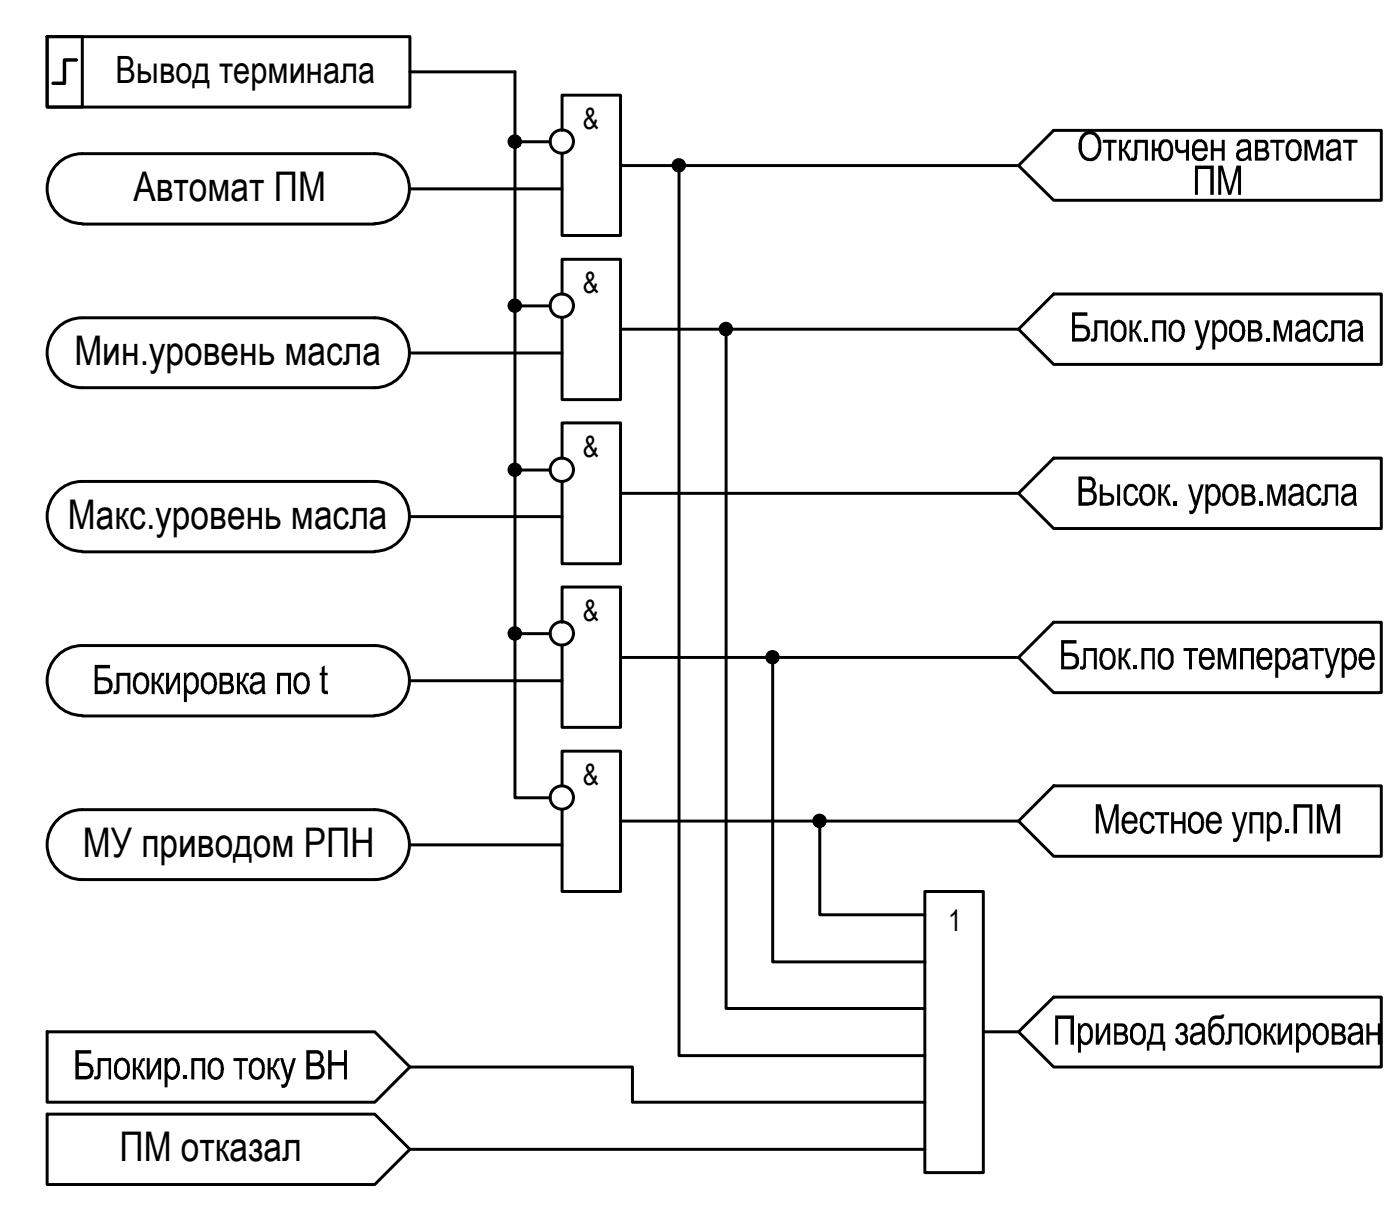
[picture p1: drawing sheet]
<svg xmlns="http://www.w3.org/2000/svg" width="120mm" height="103mm" viewBox="0 0 120 103" stroke-linecap="round" stroke-linejoin="round" font-family="sans-serif">
<defs><g id="words">
<g font-size="3.5">
<text x="11.4" y="17.1">Автомат ПМ</text>
<text x="101.8" y="16.6">ПМ</text>
<text x="91.4" y="29.2">Блок</text>
<text x="107.9" y="29.2">.масла</text>
<text x="6.4" y="31.2">Мин.уровень масла</text>
<text x="5.8" y="45.2">Макс.уровень масла</text>
<text x="91.9" y="43.2">Высок</text>
<text x="100" y="43.2">. уров</text>
<text x="107.3" y="43.2">.масла</text>
<text x="27.2" y="59.3">t</text>
<text x="90.4" y="57.1">Блок</text>
<text x="109.6" y="71.2">.ПМ</text>
<text x="7.1" y="73.1">МУ приводом РПН</text>
<text x="89.9" y="89.2">Привод заблокирован</text>
<text x="6.2" y="92.2">Блокир</text>
<text x="10.2" y="99.1">ПМ отказал</text>
</g>
<text font-size="3.2" x="9.9" y="7.1">Вывод терминала</text>
<g font-size="2.5">
<text x="49.8" y="11">&amp;</text>
<text x="49.8" y="25">&amp;</text>
<text x="49.8" y="39">&amp;</text>
<text x="49.8" y="53">&amp;</text>
<text x="49.8" y="67">&amp;</text>
<text x="81" y="79.5">1</text>
</g>
</g></defs>
<!-- layer: 0 -->
<g fill="none" stroke="#000" stroke-width=".25">
<path d="M4 3.1h3v6h-3zM4 3.1h31v6h-31zM7 19.1h25M32 13.1a2.98 2.98 0 0 1 3 3 2.98 2.98 0 0 1-3 3M32 13.1h-25a2.98 2.98 0 0 0-3 3 2.98 2.98 0 0 0 3 3M35 16.1h13M35 6.1h9v6M47 12.1h-3v56h3M48 11.1v-3h5v12h-5v-7M53 14.1h34M58 14.1v76h21M87 14.1l3-3h28v6h-28z"/>
<path d="M32 27.1a2.98 2.98 0 0 1 3 3 2.98 2.98 0 0 1-3 3M32 27.1h-25a2.98 2.98 0 0 0-3 3 2.98 2.98 0 0 0 3 3h25M35 30.1h13M44 26.1h3M48 25.1v-3h5v12h-5v-7M48 39.1v-3h5v12h-5v-7M53 28.1h34M62 28.1v58h17M87 28.1l3-3h28v6h-28zM90 39.1h28v6h-28l-3-3zM7 47.1h25M32 55.1a2.98 2.98 0 0 1 3 3 2.98 2.98 0 0 1-3 3"/>
<path d="M32 41.1a2.98 2.98 0 0 1 3 3 2.98 2.98 0 0 1-3 3M32 55.1h-25a2.98 2.98 0 0 0-3 3 2.98 2.98 0 0 0 3 3M32 41.1h-25a2.98 2.98 0 0 0-3 3 2.98 2.98 0 0 0 3 3M35 58.1h13M35 44.1h13M44 54.1h3M44 40.1h3M48 53.1v-3h5v12h-5v-7M53 56.1h34M53 42.1h34M66 56.1v26h13M90 53.1h28v6h-28l-3-3z"/>
<path d="M7 61.1h25M32 69.1a2.98 2.98 0 0 1 3 3 2.98 2.98 0 0 1-3 3M32 69.1h-25a2.98 2.98 0 0 0-3 3 2.98 2.98 0 0 0 3 3h25M35 72.1h13M48 67.1v-3h5v12h-5v-7M53 70.1h34M70 70.1v8h9M79 76.1h5v24h-5zM90 67.1h28v6h-28l-3-3zM4 95.1h28l3 3-3 3h-28zM4 88.1h28l3 3-3 3h-28zM35 91.1h19v3h25"/>
<path d="M35 98.1h44M84 88.1h3M87 88.1l3-3h28v6h-28z"/>
<circle cx="44" cy="12.1" r=".49"/>
<circle cx="48" cy="12.1" r=".99"/>
<circle cx="58" cy="14.1" r=".49"/>
<circle cx="44" cy="26.1" r=".49"/>
<circle cx="48" cy="26.1" r=".99"/>
<circle cx="62" cy="28.1" r=".49"/>
<circle cx="44" cy="54.1" r=".49"/>
<circle cx="44" cy="40.1" r=".49"/>
<circle cx="48" cy="54.1" r=".99"/>
<circle cx="48" cy="40.1" r=".99"/>
<circle cx="66" cy="56.1" r=".49"/>
<circle cx="48" cy="68.1" r=".99"/>
<circle cx="70" cy="70.1" r=".49"/>
</g>
<g fill="#000" stroke="#000" stroke-width=".09">
<path d="M43.9 12.6h.3zM43.9 11.6h.2zM57.9 14.6h.2zM58 13.6h.1zM43.9 26.6h.3zM43.9 25.6h.2zM43.9 39.6h.2zM61.9 28.6h.2zM61.9 27.6h.2zM43.9 54.6h.3zM43.9 40.6h.3zM43.9 53.6h.2z"/>
<path d="M65.9 56.6h.2zM66 55.6h.1zM69.9 70.6h.3zM69.9 69.6h.2z"/>
<path d="M43.9 12.6h.2zM43.9 12.6h.2z"/>
<path d="M43.9 11.6h.3zM43.9 11.6h.3z"/>
<path d="M43.9 11.6h.3zM43.8 11.6h.4z"/>
<path d="M43.8 11.6l.4 .1zM43.8 11.6l.4 .1z"/>
<path d="M43.8 12.6h.4zM43.8 12.6h.4z"/>
<path d="M43.8 11.7h.5zM43.7 11.7h.6z"/>
<path d="M43.8 12.6h.4zM43.8 12.6h.4z"/>
<path d="M43.7 11.7l.7 .1zM43.7 11.7l.7 .1z"/>
<path d="M43.7 12.5h.6zM43.7 12.5l.5 .1z"/>
<path d="M43.6 11.8h.8zM43.6 11.8h.8z"/>
<path d="M43.6 12.5h.8zM43.6 12.5h.7z"/>
<path d="M43.6 11.8l.9 .1zM43.6 11.8l.9 .1z"/>
<path d="M43.6 12.4h.8zM43.6 12.4l.8 .1z"/>
<path d="M43.6 11.9h.9zM43.6 11.9h.9h-.9z"/>
<path d="M43.6 11.9l.9 .1zM43.6 11.9l.9 .1z"/>
<path d="M43.6 12.3l.9 .1zM43.6 12.3l.9 .1z"/>
<path d="M43.6 12.4h.8h.1zM43.6 12.4h.8h-.8z"/>
<path d="M43.5 12l1 .1v-.1zM43.5 12l1 .1h-1z"/>
<path d="M43.5 12.1h1zM43.5 12.1h1z"/>
<path d="M43.5 12.1l1 .1v-.1zM43.5 12.1l1 .1h-1z"/>
<path d="M43.5 12.2h1zM43.5 12.2h1z"/>
<path d="M43.5 12.2l1 .1v-.1zM43.5 12.2l1 .1h-.9z"/>
<path d="M57.9 14.6h.2zM58 14.6h.1z"/>
<path d="M58 13.6h.1zM57.9 13.6h.2z"/>
<path d="M57.9 13.6l.3 .1zM57.9 13.6l.3 .1z"/>
<path d="M57.8 13.7h.5zM57.7 13.7h.6z"/>
<path d="M57.8 14.6h.4zM57.8 14.6h.3z"/>
<path d="M57.7 13.7h.6zM57.7 13.7h.6z"/>
<path d="M57.7 14.6h.6zM57.7 14.6h.5z"/>
<path d="M57.7 13.7l.6 .1zM57.7 13.7l.6 .1z"/>
<path d="M57.7 14.5h.6zM57.7 14.5l.6 .1z"/>
<path d="M57.7 13.8h.7zM57.7 13.8h.7z"/>
<path d="M57.7 14.5h.6zM57.7 14.5h.6z"/>
<path d="M57.6 13.8l.8 .1v-.1zM57.6 13.8l.8 .1h-.8z"/>
<path d="M57.6 14.4h.8zM57.6 14.4l.7 .1z"/>
<path d="M57.6 13.9h.9zM57.6 13.9h.9z"/>
<path d="M57.6 14.4h.8zM57.6 14.4h.8z"/>
<path d="M57.5 13.9l1 .1v-.1zM57.5 13.9l1 .1h-1z"/>
<path d="M57.5 14.3l.9 .1 .1-.1zM57.5 14.3l.9 .1h-.8z"/>
<path d="M57.5 14l1 .1zM57.5 14l1 .1z"/>
<path d="M57.5 14.1h1zM57.5 14.1h1h-1z"/>
<path d="M57.5 14.1l1 .1zM57.5 14.1l1 .1z"/>
<path d="M57.5 14.2l1 .1v-.1zM57.5 14.2l1 .1h-1z"/>
<path d="M57.5 14.3h1zM57.5 14.3h1z"/>
<path d="M43.9 26.6h.2zM43.9 26.6h.2z"/>
<path d="M43.9 25.6l.3 .1zM43.9 25.7h.3z"/>
<path d="M43.9 39.6h.3zM43.9 39.6h.3z"/>
<path d="M43.9 25.7h.3zM43.8 25.7h.4z"/>
<path d="M43.9 39.6l.3 .1zM43.9 39.6l.3 .1z"/>
<path d="M43.8 25.7h.4zM43.8 25.7h.4z"/>
<path d="M43.8 26.6h.4zM43.8 26.6h.4z"/>
<path d="M43.8 39.7h.4zM43.8 39.7h.4z"/>
<path d="M43.8 25.7h.5zM43.7 25.7h.6z"/>
<path d="M43.8 26.5h.4zM43.8 26.5l.4 .1z"/>
<path d="M43.8 39.7h.5zM43.7 39.7h.6z"/>
<path d="M43.7 25.7l.7 .1zM43.7 25.7l.7 .1z"/>
<path d="M43.7 26.5h.6zM43.7 26.5h.5z"/>
<path d="M43.7 39.7h.7zM43.7 39.7h.7z"/>
<path d="M43.6 25.8h.8zM43.6 25.8h.8z"/>
<path d="M43.6 26.5h.8zM43.6 26.5h.7z"/>
<path d="M43.6 39.7l.8 .1v-.1zM43.6 39.7l.8 .1h-.8z"/>
<path d="M43.6 25.8l.9 .1zM43.6 25.8l.9 .1z"/>
<path d="M43.6 26.4h.8zM43.6 26.4l.8 .1z"/>
<path d="M43.6 39.8l.9 .1zM43.6 39.8l.9 .1z"/>
<path d="M43.6 25.9h.9zM43.6 25.9h.9h-.9z"/>
<path d="M43.6 25.9l.9 .1zM43.6 25.9l.9 .1z"/>
<path d="M43.6 26.3l.9 .1zM43.6 26.3l.9 .1z"/>
<path d="M43.6 26.4h.9zM43.6 26.4h.8z"/>
<path d="M43.6 39.9h.9zM43.6 39.9h.9z"/>
<path d="M43.6 39.9l.9 .1v-.1zM43.6 39.9l.9 .1h-1z"/>
<path d="M43.5 26l1 .1v-.1zM43.5 26l1 .1h-1z"/>
<path d="M43.5 26.1h1zM43.5 26.1h1z"/>
<path d="M43.5 26.1l1 .1v-.1zM43.5 26.1l1 .1h-1z"/>
<path d="M43.5 26.2h1zM43.5 26.2h1z"/>
<path d="M43.5 26.2l1 .1v-.1zM43.5 26.2l1 .1h-.9z"/>
<path d="M61.9 28.6h.2zM61.9 28.6h.2z"/>
<path d="M61.9 27.6h.2zM61.9 27.6h.2z"/>
<path d="M61.9 27.6h.3zM61.8 27.6h.4z"/>
<path d="M61.8 27.6l.4 .1zM61.8 27.6l.4 .1z"/>
<path d="M61.8 28.6h.4zM61.8 28.6h.3z"/>
<path d="M61.8 27.7h.5zM61.7 27.7h.6z"/>
<path d="M61.8 28.6h.4zM61.8 28.6h.4z"/>
<path d="M61.7 27.7l.7 .1zM61.7 27.7l.7 .1z"/>
<path d="M61.7 28.5h.6zM61.7 28.5l.5 .1z"/>
<path d="M61.6 27.8h.8zM61.6 27.8h.8z"/>
<path d="M61.6 28.5h.8zM61.6 28.5h.7z"/>
<path d="M61.6 27.8l.8 .1zM61.6 27.8l.8 .1z"/>
<path d="M61.6 28.4l.8 .1v-.1zM61.6 28.4l.8 .1h-.8z"/>
<path d="M61.6 27.9h.8zM61.6 27.9h.8h-.8z"/>
<path d="M61.6 27.9l.9 .1zM61.6 27.9l.9 .1z"/>
<path d="M61.6 28.3l.8 .1zM61.6 28.3l.8 .1z"/>
<path d="M61.6 28.4h.8zM61.6 28.4h.8z"/>
<path d="M61.5 28l1 .1v-.1zM61.5 28l1 .1h-1z"/>
<path d="M61.5 28.1h1zM61.5 28.1h1z"/>
<path d="M61.5 28.1l1 .1v-.1zM61.5 28.1l1 .1h-1z"/>
<path d="M61.5 28.2h1zM61.5 28.2h1z"/>
<path d="M61.5 28.2l.9 .1 .1-.1zM61.5 28.2l.9 .1h-.8z"/>
<path d="M43.9 54.6h.2zM43.9 54.6h.2z"/>
<path d="M43.9 40.6h.2zM43.9 40.6h.2z"/>
<path d="M43.9 53.6h.3zM43.9 53.6h.3z"/>
<path d="M43.9 53.6h.3zM43.8 53.6h.4z"/>
<path d="M43.8 53.6l.4 .1zM43.8 53.6l.4 .1z"/>
<path d="M43.8 54.6h.4zM43.8 54.6h.4z"/>
<path d="M43.8 40.6h.4zM43.8 40.6h.4z"/>
<path d="M43.8 53.7h.5zM43.7 53.7h.6z"/>
<path d="M43.8 54.6h.4zM43.8 54.6h.4z"/>
<path d="M43.8 40.6h.4zM43.8 40.6h.4z"/>
<path d="M43.7 53.7l.7 .1zM43.7 53.7l.7 .1z"/>
<path d="M43.7 54.5h.6zM43.7 54.5l.5 .1z"/>
<path d="M43.7 40.5h.6zM43.7 40.5l.5 .1z"/>
<path d="M43.6 53.8h.8zM43.6 53.8h.8z"/>
<path d="M43.6 54.5h.8zM43.6 54.5h.7z"/>
<path d="M43.6 40.5h.8zM43.6 40.5h.7z"/>
<path d="M43.6 53.8l.9 .1-.1-.1zM43.6 53.8l.9 .1h-.9z"/>
<path d="M43.6 54.4h.8zM43.6 54.4l.8 .1z"/>
<path d="M43.6 40.4h.8zM43.6 40.4l.8 .1z"/>
<path d="M43.6 53.9h.9zM43.6 53.9h.9z"/>
<path d="M43.6 53.9l.9 .1zM43.6 53.9l.9 .1z"/>
<path d="M43.6 54.3l.9 .1zM43.6 54.3l.9 .1z"/>
<path d="M43.6 54.4h.8h.1zM43.6 54.4h.8h-.8z"/>
<path d="M43.6 40.3l.9 .1v-.1zM43.6 40.3l.9 .1h-.9z"/>
<path d="M43.6 40.4h.9zM43.6 40.4h.8z"/>
<path d="M43.5 54l1 .1v-.1zM43.5 54l1 .1h-1z"/>
<path d="M43.5 54.1h1zM43.5 54.1h1z"/>
<path d="M43.5 54.1l1 .1v-.1zM43.5 54.1l1 .1h-1z"/>
<path d="M43.5 54.2h1zM43.5 54.2h1z"/>
<path d="M43.5 54.2l1 .1v-.1zM43.5 54.2l1 .1h-.9z"/>
<path d="M43.5 40h1zM43.5 40h1z"/>
<path d="M43.5 40l1 .1v-.1zM43.5 40l1 .1h-1z"/>
<path d="M43.5 40.1l1 .1zM43.5 40.1l1 .1z"/>
<path d="M43.5 40.2l1 .1v-.1zM43.5 40.2l1 .1h-1z"/>
<path d="M43.5 40.3h1zM43.5 40.3h1z"/>
<path d="M65.9 56.6h.2zM66 56.6h.1z"/>
<path d="M66 55.6h.1zM65.9 55.6h.2z"/>
<path d="M65.9 55.6l.3 .1zM65.9 55.6l.3 .1z"/>
<path d="M65.8 55.7h.5zM65.7 55.7h.6z"/>
<path d="M65.8 56.6h.4zM65.8 56.6h.3z"/>
<path d="M65.7 55.7h.6zM65.7 55.7h.6z"/>
<path d="M65.7 56.6h.6zM65.7 56.6h.5z"/>
<path d="M65.7 55.7l.6 .1zM65.7 55.7l.6 .1z"/>
<path d="M65.7 56.5h.6zM65.7 56.5l.6 .1z"/>
<path d="M65.7 55.8h.7zM65.7 55.8h.7z"/>
<path d="M65.7 56.5h.6zM65.7 56.5h.6z"/>
<path d="M65.6 55.8l.8 .1v-.1zM65.6 55.8l.8 .1h-.8z"/>
<path d="M65.6 56.4h.8zM65.6 56.4l.7 .1z"/>
<path d="M65.6 55.9h.9zM65.5 55.9h1z"/>
<path d="M65.6 56.4h.8zM65.6 56.4h.8z"/>
<path d="M65.5 55.9l1 .1v-.1zM65.5 55.9l1 .1h-1z"/>
<path d="M65.5 56h1zM65.5 56h1z"/>
<path d="M65.5 56.3h1zM65.5 56.3h1z"/>
<path d="M65.5 56.3l.9 .1 .1-.1zM65.5 56.3l.9 .1h-.8z"/>
<path d="M65.5 56l1 .1v-.1zM65.5 56l1 .1h-1z"/>
<path d="M65.5 56.1l1 .1zM65.5 56.1l1 .1z"/>
<path d="M65.5 56.2l1 .1v-.1zM65.5 56.2l1 .1h-1z"/>
<path d="M69.9 70.6h.2zM69.9 70.6h.2z"/>
<path d="M69.9 69.6h.3zM69.9 69.6h.3z"/>
<path d="M69.9 69.6h.3zM69.8 69.6h.4z"/>
<path d="M69.8 69.6l.4 .1zM69.8 69.6l.4 .1z"/>
<path d="M69.8 70.6h.4zM69.8 70.6h.4z"/>
<path d="M69.8 69.7h.5zM69.7 69.7h.6z"/>
<path d="M69.8 70.6h.4zM69.8 70.6h.4z"/>
<path d="M69.7 69.7l.7 .1zM69.7 69.7l.7 .1z"/>
<path d="M69.7 70.5h.6zM69.7 70.5l.5 .1z"/>
<path d="M69.6 69.8h.8zM69.6 69.8h.8z"/>
<path d="M69.6 70.5h.8zM69.6 70.5h.7z"/>
<path d="M69.6 69.8h.8zM69.6 69.8h.8z"/>
<path d="M69.6 70.4h.8zM69.6 70.4l.8 .1z"/>
<path d="M69.6 69.8l.8 .1v-.1zM69.6 69.8l.8 .1h-.8z"/>
<path d="M69.6 69.9l.9 .1zM69.6 69.9l.9 .1z"/>
<path d="M69.6 70.3l.8 .1zM69.6 70.3l.8 .1z"/>
<path d="M69.6 70.4h.8zM69.6 70.4h.8h-.8z"/>
<path d="M69.5 70l1 .1v-.1zM69.5 70l1 .1h-1z"/>
<path d="M69.5 70.1h1zM69.5 70.1h1z"/>
<path d="M69.5 70.1l1 .1v-.1zM69.5 70.1l1 .1h-1z"/>
<path d="M69.5 70.2h1zM69.5 70.2h1z"/>
<path d="M69.5 70.2l.9 .1 .1-.1zM69.5 70.2l.9 .1h-.8z"/>
</g>
<g fill="#000">
<path d="M94.2 11.9h1.2v.3h-.5v1.5h-.2v-1.5h-.5zM95.6 11.9h.2v.8h.2l.1-.2a.52 .52 0 0 1 .4-.6h.1v.3l-.2 .1-.2 .4a.11 .11 0 0 0-.1 .1 .11 .11 0 0 0 .1 .1l.5 .8h-.3l-.5-.8h-.1v.8h-.2zM96.9 11.9h1.1v1.8h-.2v-1.5h-.6v1a.6 .6 0 0 1-.3 .6l-.3-.1v-.2h.3v-.2zM100.4 11.9h.2v.4a.43 .43 0 0 0 .2 .5 .43 .43 0 0 0 .5-.1v-.8h.3v1.8h-.3v-.7h-.1a.56 .56 0 0 1-.6 0 .56 .56 0 0 1-.2-.6zM103.4 11.9h.3v.8h.7v-.8h.2v1.8h-.2v-.8h-.7v.8h-.3zM108.5 11.9h1.2v.3h-.5v1.5h-.2v-1.5h-.5zM111.4 11.9h.4l.4 1.5 .5-1.5h.3v1.8h-.2v-1.4l-.5 1.4h-.2l-.4-1.5v1.5h-.3zM114.7 11.9h1.3v.3h-.6v1.5h-.2v-1.5h-.5zM96.5 27.3h.2v.8l.3-.2a.51 .51 0 0 1 .5-.6v.3h-.2l-.1 .4a.23 .23 0 0 0-.2 .2 .23 .23 0 0 0 .2 .2l.4 .8h-.3l-.4-.8-.1-.1-.1 .9h-.2zM97.8 28.8h.2v.4h-.2zM98.4 27.3h1.2v1.9h-.2v-1.6h-.7v1.6h-.3zM102 27.3h.3l.4 1.5 .4-1.5h.3l-.7 2.1a.45 .45 0 0 1-.5 .4v-.2a.37 .37 0 0 0 .4-.4z"/>
<path d="M113.7 27.3h1.2v1.9h-.3v-1.6h-.6v.9a.49 .49 0 0 1-.3 .7h-.2v-.3a.23 .23 0 0 0 .2-.1 .23 .23 0 0 0 0-.3zM10 57.4h1.1v1.9h-.2v-1.6h-.7v.9a.47 .47 0 0 1 0 .5 .47 .47 0 0 1-.5 .2v-.3a.22 .22 0 0 0 .3-.1 .22 .22 0 0 0 0-.3zM13 57.4h.2v.8h.2l.1-.3a.44 .44 0 0 1 .5-.5v.3a.16 .16 0 0 0-.2 0 .16 .16 0 0 0 0 .2l-.2 .3-.1 .1 .3 .4 .3 .6h-.3l-.5-.9h-.1v.9h-.2zM14.2 57.4h.2v1.4l.7-1.4h.3v1.9h-.2v-1.4l-.8 1.4h-.2zM20.2 57.4h.3v.8h.1l.1-.2a.51 .51 0 0 1 .6-.6v.3a.16 .16 0 0 0-.2 0 .16 .16 0 0 0-.1 .2l-.1 .2-.2 .2 .3 .4 .3 .6h-.3l-.4-.9h-.1v.9h-.3zM23.7 57.4h1.2v1.9h-.3v-1.6h-.7v1.6h-.2zM95.6 55.3h.2v.8h.2l.1-.3a.52 .52 0 0 1 .4-.5h.1v.3l-.3 .1-.1 .4-.2 .1 .4 .4 .2 .5h-.2l-.3-.6-.3-.2v.8h-.2zM96.8 56.8h.3v.3h-.3zM96.1 41.5h.1a.58 .58 0 0 1 .6-.1 .58 .58 0 0 1 .4 .5h-.2a.39 .39 0 0 0-.5-.3 .39 .39 0 0 0-.3 .4v.3a.42 .42 0 0 0 .2 .5 .42 .42 0 0 0 .5 0l.1-.3h.2v.2a.63 .63 0 0 1-.8 .5 .63 .63 0 0 1-.4-.8v-.5zM97.5 55.3h1.1v1.8h-.2v-1.5h-.6v1.5h-.3zM98.9 41.4h.3v.7h.1l.2-.3a.39 .39 0 0 1 .5-.4v.2a.23 .23 0 0 0-.3 .3l-.1 .2-.2 .1 .3 .2 .3 .8h-.3l-.3-.7-.1-.2h-.1v.9h-.3zM101.1 55.3h1.2v.3h-.5v1.5h-.2v-1.5h-.5z"/>
<path d="M104 55.3h.4l.4 1.5 .4-1.5h.4v1.8h-.3v-1.4l-.4 1.4h-.2l-.4-1.5v1.5h-.3zM105.9 55.3h1.2v1.8h-.2v-1.5h-.7v1.5h-.3zM111.8 55.3h1.3v.3h-.5v1.5h-.2v-1.5h-.6zM113.2 41.4h1.1v1.8h-.2v-1.6h-.7v1.1a.39 .39 0 0 1-.4 .5h-.1v-.3l.3-.1zM113.1 55.3h.3l.4 1.5 .4-1.5h.3l-.7 2.2a.45 .45 0 0 1-.6 .4v-.3a.37 .37 0 0 0 .5-.5zM93.6 68.7h.4l.6 2.1 .6-2.1h.4v2.5h-.3v-2.1l-.6 2.1h-.3l-.5-2.2v2.2h-.3zM97.6 69.5a.58 .58 0 0 1 .7-.1 .58 .58 0 0 1 .3 .5h-.2a.39 .39 0 0 0-.5-.3 .39 .39 0 0 0-.3 .5v.2a.47 .47 0 0 0 .1 .5 .47 .47 0 0 0 .5 .1l.2-.2v-.2h.2l-.1 .4a.62 .62 0 0 1-.8 .2 .62 .62 0 0 1-.3-.7v-.6zM98.6 69.3h1.3v.3h-.5v1.6h-.3v-1.6h-.5zM100 69.3h.3v.8h.7v-.8h.3v1.9h-.3v-.8h-.7v.8h-.3zM105.2 69.3h.3l.4 1.5 .4-1.5h.3l-.7 2.1a.42 .42 0 0 1-.6 .4v-.2a.43 .43 0 0 0 .5-.4zM106.7 69.3h1.2v1.9h-.2v-1.6h-.7v1.6h-.3zM11.3 90.3h.3v.8a.67 .67 0 0 0 .4-.6l.2-.2h.2l-.1 .3a.18 .18 0 0 0-.2 .1 .18 .18 0 0 0 0 .1v.2a.24 .24 0 0 0-.2 .2 .24 .24 0 0 0 .2 .2l.3 .8h-.2l-.4-.8-.2-.1v.9h-.3z"/>
<path d="M12.5 90.3h.3v1.4l.7-1.4h.3v1.9h-.3v-1.4l-.7 1.4h-.3zM15.7 91.8h.3v.4h-.3zM16.3 90.3h1.2v1.9h-.2v-1.6h-.7v1.6h-.3zM19.9 90.3h1.3v.3h-.5v1.6h-.2v-1.6h-.6zM22.9 90.3h.2v.8h.2l.1-.2a.51 .51 0 0 1 .5-.6v.3a.31 .31 0 0 0-.3 .4l-.2 .2 .2 .3 .4 .7h-.3l-.4-.8-.1-.1-.1 .9h-.2zM23.9 90.3h.3l.4 1.5 .4-1.5h.3l-.7 2.2a.37 .37 0 0 1-.2 .3 .37 .37 0 0 1-.4 0v-.2a.38 .38 0 0 0 .5-.4zM28 89.7h.3v1h1.1v-1h.2v2.5h-.2v-1.2h-1.1v1.2h-.3zM100.5 87.5a.51 .51 0 0 1 .8 0 .51 .51 0 0 1 0 .7 .56 .56 0 0 1-.1 1 .56 .56 0 0 1-.8-.5l.2-.1a.33 .33 0 0 0 .4 .4 .33 .33 0 0 0 .1-.6l-.3-.1v-.2a.28 .28 0 0 0 .4-.1 .28 .28 0 0 0-.1-.4 .28 .28 0 0 0-.4 .2l-.1 .1-.2-.1zM104.9 87.4h1.2v1.8h-.2v-1.6h-.7v.9a.47 .47 0 0 1 0 .5 .47 .47 0 0 1-.5 .2v-.3h.2zM108 87.4h.2v.8l.3-.3a.45 .45 0 0 1 .5-.5v.2a.31 .31 0 0 0-.3 .4l-.2 .3 .2 .2 .4 .7h-.3l-.3-.7-.2-.2h-.1v.9h-.2zM109.1 87.4h.3v1.4l.7-1.4h.3v1.8h-.3v-1.4l-.7 1.4h-.3zM116.7 87.4h.3v.7h.7v-.7h.2v1.8h-.2v-.8h-.7v.8h-.3z"/>
<path d="M92.5 11.4l.5-.2 .4 .1a1.17 1.17 0 0 1 .7 1.4l-.1 .3-.1 .3a.92 .92 0 0 1-1.1 .4 .92 .92 0 0 1-.6-.9v-.8zM92.7 11.6l-.3 .5v.8l.1 .2 .3 .3a.67 .67 0 0 0 .7 0 .67 .67 0 0 0 .3-.7v-.4l-.1-.2a.63 .63 0 0 0-1-.5z"/>
<path d="M98.4 11.9h.2v.8h.3l.1-.2a.62 .62 0 0 1 .7-.6 .62 .62 0 0 1 .5 .7v.6a.62 .62 0 0 1-.7 .6 .62 .62 0 0 1-.6-.7v-.2h-.3v.8h-.2zM99.4 12.1l-.2 .4v.4a.42 .42 0 0 0 .5 .6 .86 .86 0 0 0 .2-1 .38 .38 0 0 0-.5-.4z"/>
<path d="M102 12.1a.67 .67 0 0 1 .8-.1 .67 .67 0 0 1 .4 .7v.2h-1.1a.43 .43 0 0 0 .2 .6 .43 .43 0 0 0 .6-.3h.3l-.1 .1a.7 .7 0 0 1-.8 .4 .7 .7 0 0 1-.5-.8v-.5zM102.2 12.2l-.1 .3v.2h.8a.42 .42 0 0 0-.2-.5 .42 .42 0 0 0-.5 0z"/>
<path d="M105.8 12l.4-.1a.53 .53 0 0 1 .5 .1 .53 .53 0 0 1 .2 .6v.9v.2h-.2l-.1-.2a.56 .56 0 0 1-.7 .2 .56 .56 0 0 1-.3-.7 1.05 1.05 0 0 1 1-.4 .35 .35 0 0 0-.3-.5 .35 .35 0 0 0-.4 .4l-.3-.1zM106 13a.33 .33 0 0 0 0 .5 .33 .33 0 0 0 .5-.2l.1-.1v-.4z"/>
<path d="M107.2 11.9h.6a.48 .48 0 0 1 .5 .3 .48 .48 0 0 1-.1 .6 .5 .5 0 0 1 .2 .6 .5 .5 0 0 1-.5 .3h-.7zM107.4 12.2v.5h.3a.27 .27 0 0 0 .4-.3 .27 .27 0 0 0-.4-.2zM107.4 13v.5h.4a.28 .28 0 0 0 .4-.3 .28 .28 0 0 0-.5-.2z"/>
<path d="M110 12.1l.4-.2a.81 .81 0 0 1 .8 1.1l-.1 .2a.67 .67 0 0 1-.8 .6 .67 .67 0 0 1-.5-.8v-.5zM110.3 12.1a1.04 1.04 0 0 0 0 1.4 .53 .53 0 0 0 .5-.2 .53 .53 0 0 0 .1-.6 .49 .49 0 0 0-.6-.6z"/>
<path d="M113.5 12l.3-.1a.53 .53 0 0 1 .6 .1 .53 .53 0 0 1 .1 .6l.1 1.1h-.3v-.2l-.1 .1a.53 .53 0 0 1-.9-.2 .53 .53 0 0 1 .6-.7 .29 .29 0 0 0 .3-.1 .29 .29 0 0 0 0-.3 .38 .38 0 0 0-.4-.1 .38 .38 0 0 0-.3 .3l-.2-.1zM113.6 13a.31 .31 0 0 0 0 .4 .31 .31 0 0 0 .4 .1l.2-.2 .1-.5z"/>
<path d="M95 27.6l.1-.1a.7 .7 0 0 1 .8 0 .7 .7 0 0 1 .3 .7v.2a.7 .7 0 0 1-.7 .8 .7 .7 0 0 1-.6-.9v-.4zM95.3 27.6l-.2 .3v.3a.5 .5 0 0 0 .2 .6 .5 .5 0 0 0 .5 .1l.2-.3v-.3a.49 .49 0 0 0-.1-.6 .49 .49 0 0 0-.6-.1z"/>
<path d="M100 27.6l.1-.1a.69 .69 0 0 1 .8-.1 .69 .69 0 0 1 .3 .7v.3a.68 .68 0 0 1-.7 .8 .68 .68 0 0 1-.7-.8v-.5zM100.2 27.6l-.1 .4v.3a.47 .47 0 0 0 .1 .5 .47 .47 0 0 0 .6 .1l.1-.3v-.6a.45 .45 0 0 0-.7-.4z"/>
<path d="M103.6 27.3h.2v.3a.54 .54 0 0 1 .6-.3 .54 .54 0 0 1 .4 .6v.7a.54 .54 0 0 1-.4 .5 .54 .54 0 0 1-.6-.1v.8h-.2zM103.9 27.6l-.1 .5v.3a.46 .46 0 0 0 .5 .5 1.03 1.03 0 0 0 .2-1.1l-.2-.2z"/>
<path d="M105.2 27.6a.68 .68 0 0 1 .8-.2 .68 .68 0 0 1 .3 .7v.4a.68 .68 0 0 1-.7 .7 .68 .68 0 0 1-.6-.8v-.5zM105.4 27.6l-.2 .3v.4a.44 .44 0 0 0 .2 .6 .44 .44 0 0 0 .6-.2l.1-.4a.5 .5 0 0 0-.1-.6 .5 .5 0 0 0-.6-.1z"/>
<path d="M106.6 27.3h.6a.5 .5 0 0 1 .5 .3 .5 .5 0 0 1-.1 .6 .5 .5 0 0 1 .2 .6 .5 .5 0 0 1-.5 .4h-.7zM106.9 27.6v.5h.2a.27 .27 0 0 0 .4-.2 .27 .27 0 0 0-.4-.3zM106.9 28.4v.5h.3a.3 .3 0 0 0 .4-.3 .3 .3 0 0 0-.5-.2z"/>
<path d="M115.3 27.5l.3-.2a.56 .56 0 0 1 .6 .1 .56 .56 0 0 1 .2 .6l.1 1.2h-.3l-.1-.2a.56 .56 0 0 1-1-.1 .56 .56 0 0 1 .7-.8h.1a.28 .28 0 0 0 .3-.3 .28 .28 0 0 0-.4-.2h-.2l-.2 .3h-.2zM115.5 28.4a.33 .33 0 0 0 .1 .6 .33 .33 0 0 0 .5-.3l.1-.5z"/>
<path d="M8.1 56.8h1.3v.3h-1.1v.7h.6a.71 .71 0 0 1 .7 .6 .71 .71 0 0 1-.4 .8l-.2 .1h-.9zM8.3 58.1v.9h.6a.42 .42 0 0 0 .4-.5 .42 .42 0 0 0-.4-.4z"/>
<path d="M11.5 57.7l.1-.1a.71 .71 0 0 1 .8-.1 .71 .71 0 0 1 .3 .7v.4a.68 .68 0 0 1-.7 .7 .68 .68 0 0 1-.7-.8l.1-.6zM11.9 57.7a.84 .84 0 0 0 0 1.3 .55 .55 0 0 0 .6-.7v-.2a.52 .52 0 0 0-.6-.4z"/>
<path d="M15.7 57.4h.2v.3a.59 .59 0 0 1 .7-.3 .59 .59 0 0 1 .4 .6v.7l-.1 .1a.51 .51 0 0 1-.4 .5 .51 .51 0 0 1-.5-.2v.8h-.3zM16.2 57.7l-.2 .3-.1 .5a.41 .41 0 0 0 .2 .5 .41 .41 0 0 0 .5-.2l.1-.5a.48 .48 0 0 0-.5-.6z"/>
<path d="M17.3 57.6h.1a.68 .68 0 0 1 .7-.1 .68 .68 0 0 1 .4 .7v.3a.68 .68 0 0 1-.7 .8 .68 .68 0 0 1-.7-.8v-.5zM17.6 57.7l-.2 .4v.4a.42 .42 0 0 0 .3 .5 .42 .42 0 0 0 .5-.3v-.5a.47 .47 0 0 0-.1-.4 .47 .47 0 0 0-.5-.1z"/>
<path d="M18.8 57.4h.6a.47 .47 0 0 1 .5 .3 .47 .47 0 0 1-.2 .6 .52 .52 0 0 1 .3 .6 .52 .52 0 0 1-.6 .4h-.6zM19 57.7v.5h.3a.27 .27 0 0 0 .4-.2 .27 .27 0 0 0-.4-.3zM19 58.5v.5h.4a.29 .29 0 0 0 .3-.3 .29 .29 0 0 0-.4-.2z"/>
<path d="M21.4 57.7a.7 .7 0 0 1 1.2 0v1.3l.1 .3h-.3v-.3l-.3 .2a.54 .54 0 0 1-.8-.4 .54 .54 0 0 1 .7-.6 .3 .3 0 0 0 .4-.3 .3 .3 0 0 0-.5-.2h-.2l-.1 .3h-.2zM21.7 58.5a.32 .32 0 0 0 0 .5 .32 .32 0 0 0 .5-.1l.2-.2v-.4z"/>
<path d="M25.2 57.7l.1-.1a.71 .71 0 0 1 .8-.1 .71 .71 0 0 1 .4 .7l-.1 .6a.67 .67 0 0 1-.8 .5 .67 .67 0 0 1-.5-.8v-.4zM25.4 57.8l-.1 .3v.5a.42 .42 0 0 0 .4 .4 .42 .42 0 0 0 .5-.4v-.3a.48 .48 0 0 0-.2-.5 .48 .48 0 0 0-.5-.1z"/>
<path d="M94 55.6h.1a.71 .71 0 0 1 .8-.2 .71 .71 0 0 1 .4 .8v.4a.66 .66 0 0 1-.8 .6 .66 .66 0 0 1-.6-.8v-.3zM94.3 55.7l-.1 .2v.4a.47 .47 0 0 0 .2 .6 .47 .47 0 0 0 .5-.1l.1-.3v-.4a.45 .45 0 0 0-.1-.4 .45 .45 0 0 0-.5-.1z"/>
<path d="M97.5 41.6a.67 .67 0 0 1 .8-.2 .67 .67 0 0 1 .4 .7v.5l-.1 .3a.67 .67 0 0 1-.9 .3 .67 .67 0 0 1-.4-.8v-.3zM97.8 41.6l-.2 .3v.4a.44 .44 0 0 0 .2 .6 .44 .44 0 0 0 .5-.1l.1-.6a.49 .49 0 0 0-.5-.6z"/>
<path d="M99.1 55.5a.75 .75 0 0 1 .9 0 .75 .75 0 0 1 .2 .9v.3a.68 .68 0 0 1-.8 .5 .68 .68 0 0 1-.5-.9v-.4zM99.4 55.6a1.04 1.04 0 0 0 0 1.3 .52 .52 0 0 0 .6-.7 .48 .48 0 0 0-.5-.6z"/>
<path d="M102.6 55.5a.69 .69 0 0 1 .8-.1 .69 .69 0 0 1 .4 .7v.2l-1.1 .1a.44 .44 0 0 0 .2 .5 .44 .44 0 0 0 .5-.1l.1-.2h.3a.69 .69 0 0 1-.8 .6 .69 .69 0 0 1-.6-.9v-.4zM102.9 55.6l-.2 .2v.3h.8a.47 .47 0 0 0-.6-.5z"/>
<path d="M104.6 41.6a.71 .71 0 0 1 .8-.2 .71 .71 0 0 1 .4 .8v.3l-.1 .4a.71 .71 0 0 1-.9 .2 .71 .71 0 0 1-.4-.8v-.5zM104.9 41.6l-.2 .3v.6a.41 .41 0 0 0 .4 .4 .41 .41 0 0 0 .4-.4v-.3a.49 .49 0 0 0-.6-.6z"/>
<path d="M106 41.4h.6a.5 .5 0 0 1 .6 .2 .5 .5 0 0 1-.2 .6l.2 .2v.3a.45 .45 0 0 1-.5 .5h-.7zM106.3 41.6v.5h.3a.28 .28 0 0 0 .3-.2 .28 .28 0 0 0-.3-.3zM106.3 42.4v.5h.3a.29 .29 0 0 0 .4-.3 .29 .29 0 0 0-.4-.2z"/>
<path d="M107.6 55.5l.2-.2a.79 .79 0 0 1 .9 1h-1.1v.2a.4 .4 0 0 0 .4 .4 .4 .4 0 0 0 .4-.3h.3a.69 .69 0 0 1-.8 .6 .69 .69 0 0 1-.6-.8l.1-.6zM107.8 55.6l-.2 .5h.8a.39 .39 0 0 0-.4-.5z"/>
<path d="M108.9 55.3h.3v.3a.57 .57 0 0 1 .7-.2 .57 .57 0 0 1 .3 .6v.5a.59 .59 0 0 1-.3 .6 .59 .59 0 0 1-.7-.1v.9h-.3zM109.4 55.6l-.2 .4v.3a.42 .42 0 0 0 .1 .5 .42 .42 0 0 0 .5 .1l.1-.3v-.5a.41 .41 0 0 0-.1-.4 .41 .41 0 0 0-.4-.1z"/>
<path d="M110.5 55.6a.76 .76 0 0 1 1.1 0l.1 1.4 .1 .1h-.3l-.1-.2-.3 .2a.54 .54 0 0 1-.7-.3 .54 .54 0 0 1 .6-.7 .29 .29 0 0 0 .4-.2 .29 .29 0 0 0-.3-.4 .37 .37 0 0 0-.4 .4h-.3zM110.7 56.4a.32 .32 0 0 0 .1 .5 .32 .32 0 0 0 .5-.1l.1-.1v-.4z"/>
<path d="M114.6 55.3h.3v.3a.57 .57 0 0 1 .7-.2 .57 .57 0 0 1 .3 .6v.4a.65 .65 0 0 1-.9 .7l-.1-.1v.9h-.3zM115.1 55.6a1.04 1.04 0 0 0 0 1.3 .52 .52 0 0 0 .6-.6v-.1a.58 .58 0 0 0-.5-.7z"/>
<path d="M114.7 41.6v-.1a.61 .61 0 0 1 .8-.2 .61 .61 0 0 1 .3 .7v.9l.1 .3h-.2l-.1-.3-.1 .1a.56 .56 0 0 1-.9-.2 .56 .56 0 0 1 .6-.7h.1a.27 .27 0 0 0 .3-.3 .27 .27 0 0 0-.4-.2l-.3 .1v.2h-.3zM114.9 42.4a.33 .33 0 0 0 0 .5 .33 .33 0 0 0 .5-.1l.2-.2v-.4z"/>
<path d="M116.2 55.6l.1-.1a.65 .65 0 0 1 .7-.1 .65 .65 0 0 1 .4 .6v.3h-1.1v.1a.41 .41 0 0 0 .4 .5 .41 .41 0 0 0 .4-.3h.3l-.1 .3-.1 .1a.72 .72 0 0 1-.8 .1 .72 .72 0 0 1-.4-.8zM116.5 55.7l-.2 .2v.2h.8a.43 .43 0 0 0-.2-.5 .43 .43 0 0 0-.4 .1z"/>
<path d="M96 69.5h.1a.67 .67 0 0 1 .8-.1 .67 .67 0 0 1 .3 .8v.1l-1.1 .1a.45 .45 0 0 0 .2 .5 .45 .45 0 0 0 .5-.1l.1-.2h.3l-.1 .1a.68 .68 0 0 1-.8 .5 .68 .68 0 0 1-.5-.8v-.6zM96.3 69.6l-.2 .2v.3h.8a.45 .45 0 0 0-.6-.5z"/>
<path d="M101.6 69.6a.68 .68 0 0 1 .8-.2 .68 .68 0 0 1 .4 .7v.6a.69 .69 0 0 1-.8 .5 .69 .69 0 0 1-.5-.8v-.5zM101.9 69.6l-.2 .3v.5a.47 .47 0 0 0 .2 .4 .47 .47 0 0 0 .5 .1 1.2 1.2 0 0 0 0-1.3h-.2z"/>
<path d="M103.2 69.5h.1a.66 .66 0 0 1 .7-.1 .66 .66 0 0 1 .4 .7v.2l-1.1 .1a.45 .45 0 0 0 .2 .5 .45 .45 0 0 0 .6-.2v-.1h.3l-.1 .1a.69 .69 0 0 1-.8 .5 .69 .69 0 0 1-.5-.8v-.4zM103.5 69.6l-.2 .2v.3h.8a.45 .45 0 0 0-.6-.5z"/>
<path d="M108.2 69.3h.2l.1 .3a.54 .54 0 0 1 .6-.2 .54 .54 0 0 1 .3 .4l.1 .6a.62 .62 0 0 1-.3 .7 .62 .62 0 0 1-.7-.1v-.1v.9h-.3zM108.6 69.6l-.1 .3-.1 .4a.6 .6 0 0 0 .4 .6h.2a.97 .97 0 0 0 0-1.3h-.2z"/>
<path d="M14.1 90.3h.2v.3a.55 .55 0 0 1 .7-.2 .55 .55 0 0 1 .3 .6v.6l-.2 .4a.49 .49 0 0 1-.8 0v.8h-.2zM14.5 90.6l-.2 .4v.4a.46 .46 0 0 0 .5 .5 .89 .89 0 0 0 0-1.4z"/>
<path d="M17.9 90.6a.66 .66 0 0 1 .8-.2 .66 .66 0 0 1 .4 .7v.3v.2a.64 .64 0 0 1-.7 .6 .64 .64 0 0 1-.6-.6l-.1-.7zM18.2 90.6l-.2 .4v.3a.48 .48 0 0 0 .5 .6 .83 .83 0 0 0 .3-1 .39 .39 0 0 0-.6-.3z"/>
<path d="M21.4 90.6a.69 .69 0 0 1 .8-.2 .69 .69 0 0 1 .4 .8v.5a.69 .69 0 0 1-.9 .4 .69 .69 0 0 1-.4-.7v-.5zM21.7 90.6l-.2 .3v.3a.49 .49 0 0 0 .1 .6 .49 .49 0 0 0 .5 .1h.1a1.2 1.2 0 0 0 0-1.3l-.2-.1z"/>
<path d="M26.2 89.7h.8a.62 .62 0 0 1 .6 .4 .62 .62 0 0 1-.2 .7 .72 .72 0 0 1 .3 .8 .72 .72 0 0 1-.7 .6h-.8zM26.5 90v.7h.4a.39 .39 0 0 0 .5-.4 .39 .39 0 0 0-.6-.3zM26.5 91v.9h.5a.43 .43 0 0 0 .4-.5 .43 .43 0 0 0-.5-.4z"/>
<path d="M101.8 87.6l.1-.1a.62 .62 0 0 1 1 .3v1.2l.1 .2h-.3v-.2a.56 .56 0 0 1-.8 .2 .56 .56 0 0 1-.2-.8 .77 .77 0 0 1 .7-.3h.1a.24 .24 0 0 0 .2-.2 .24 .24 0 0 0-.1-.2 .38 .38 0 0 0-.4-.1 .38 .38 0 0 0-.3 .3h-.2zM102 88.4a.34 .34 0 0 0 .1 .6 .34 .34 0 0 0 .5-.2l.1-.5z"/>
<path d="M103.3 87a.95 .95 0 0 1 1-.3l.1-.1h.2a.49 .49 0 0 1-.8 .4 .54 .54 0 0 0-.4 .7 .61 .61 0 0 1 .8-.3 .61 .61 0 0 1 .4 .7v.2l-.1 .4a.64 .64 0 0 1-.7 .5 .64 .64 0 0 1-.5-.6l-.1-.7zM103.7 87.7l-.2 .3v.4a.47 .47 0 0 0 .1 .5 .47 .47 0 0 0 .5 0 1.02 1.02 0 0 0 0-1.2z"/>
<path d="M106.5 87.6a.71 .71 0 0 1 .8-.2 .71 .71 0 0 1 .4 .7v.5a.68 .68 0 0 1-.7 .6 .68 .68 0 0 1-.7-.7v-.5zM106.9 87.6l-.3 .3v.4a.46 .46 0 0 0 .2 .6 .46 .46 0 0 0 .5 0l.1-.3v-.5a.47 .47 0 0 0-.5-.5z"/>
<path d="M110.7 87.4h.2v.2a.55 .55 0 0 1 .7-.2 .55 .55 0 0 1 .3 .6l.1 .6-.1 .2a.53 .53 0 0 1-.4 .4 .53 .53 0 0 1-.5-.2v.9h-.3zM111.1 87.6l-.1 .3-.1 .4a.47 .47 0 0 0 .5 .6h.1a.97 .97 0 0 0-.1-1.3z"/>
<path d="M112.4 87.5a.71 .71 0 0 1 .8 0 .71 .71 0 0 1 .3 .8v.2a.69 .69 0 0 1-.8 .7 .69 .69 0 0 1-.6-.8v-.5zM112.6 87.6l-.2 .2v.5a.5 .5 0 0 0 .1 .5 .5 .5 0 0 0 .6 .1l.1-.3v-.4a.47 .47 0 0 0-.1-.5 .47 .47 0 0 0-.5-.1z"/>
<path d="M113.8 87.4h.5a.5 .5 0 0 1 .6 .3 .5 .5 0 0 1-.2 .6 .51 .51 0 0 1 .2 .5 .51 .51 0 0 1-.5 .4h-.6zM114 87.6v.5h.3a.28 .28 0 0 0 .3-.2 .28 .28 0 0 0-.3-.3zM114 88.4v.5h.3a.3 .3 0 0 0 .4-.3 .3 .3 0 0 0-.4-.2z"/>
<path d="M115.3 87.5l.4-.2a.56 .56 0 0 1 .7 .7v1l.1 .2h-.3l-.1-.2a.56 .56 0 0 1-1-.1 .56 .56 0 0 1 .7-.8h.1a.28 .28 0 0 0 .3-.3 .28 .28 0 0 0-.4-.2h-.2l-.2 .3h-.2zM115.5 88.4a.32 .32 0 0 0 0 .5 .32 .32 0 0 0 .5 0l.1-.2 .1-.4z"/>
</g>
<path d="M6.5 5.1h-1v2h-1" fill="none" stroke="#000" stroke-width=".3"/>
<use href="#words"/>
</svg>
